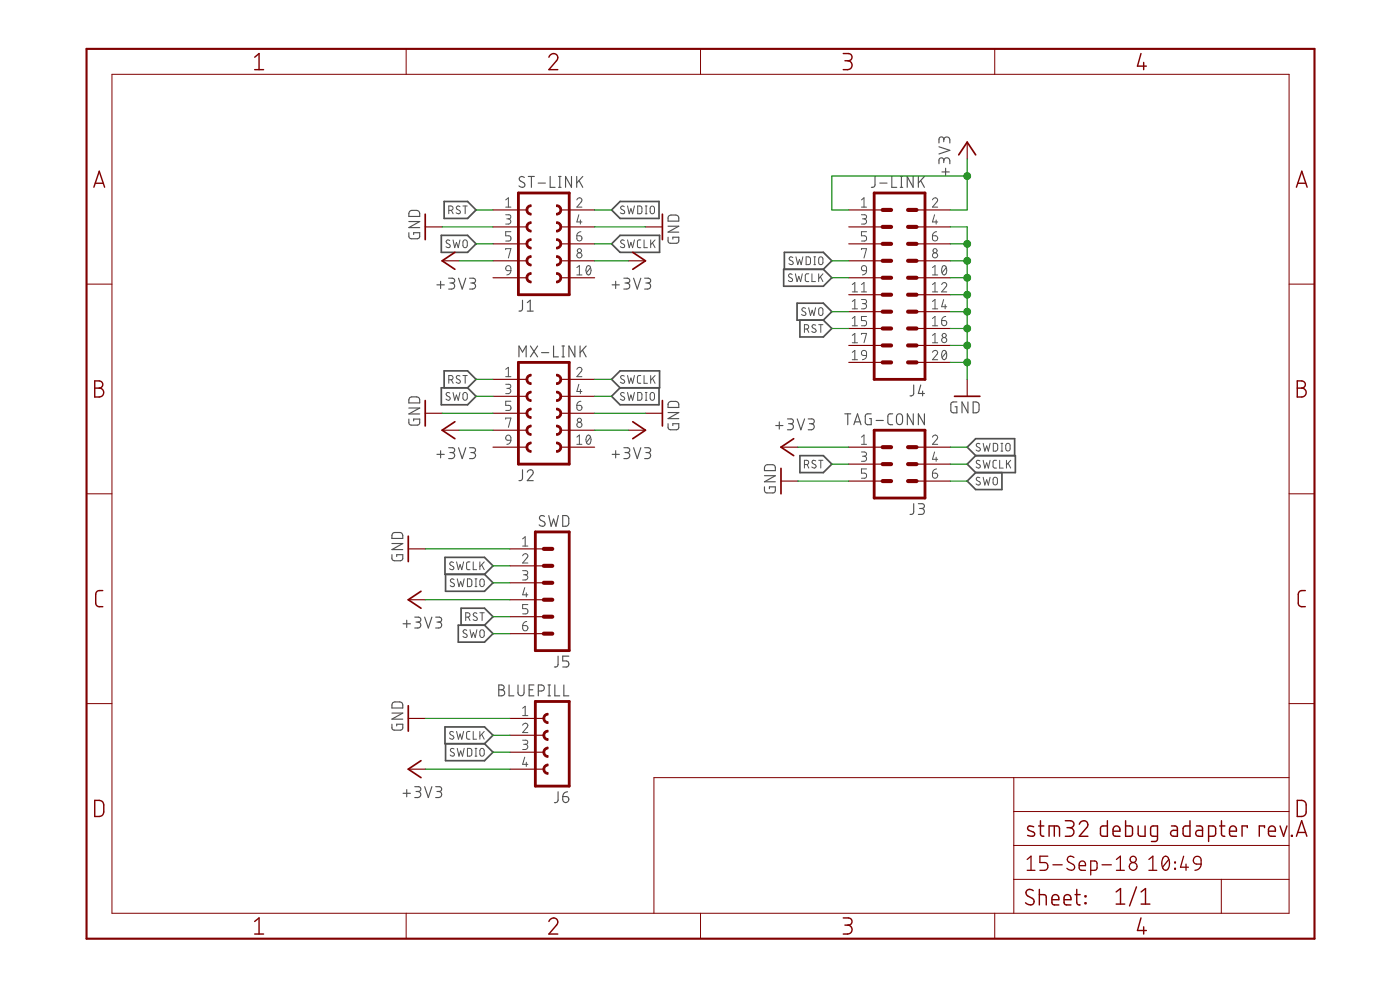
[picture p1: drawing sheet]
<svg xmlns="http://www.w3.org/2000/svg" width="210mm" height="148mm" viewBox="0 0 210 148" stroke-linecap="round" stroke-linejoin="round" font-family="sans-serif">
<g fill="none" stroke="#505050" stroke-width=".17">
<path d="M61.3 34.9v.6l.2 .2 1.1 .1 .3-.3v-.6h-.9v.2M61.3 33.2h1.6l-1.6 .9h1.6M61.4 31.7a1.33 1.33 0 0 1 1.3-.1l.2 .2v.6h-1.6zM78.6 26.6a.41 .41 0 0 0-.6-.1 .41 .41 0 0 0-.1 .6l.6 .3a.41 .41 0 0 1 .1 .6 .41 .41 0 0 1-.6 0l-.2-.1M79.2 26.4h.9M79.7 26.4v1.7M80.7 27.4h1.1M82.5 26.4v1.7h.7M83.8 28.1h.3M83.8 26.4h.3M83.9 26.4v1.7M85.7 26.4v1.7l-.9-1.7v1.7"/>
<path d="M86.5 26.4v1.7M86.8 27.1l.6 1M87.4 26.4l-.9 1M100.2 35.5v.7l.2 .2h1l.3-.2 .1-.7h-.9v.3M100.2 33.9h1.6l-1.6 .9h1.6M100.3 32.3a1.46 1.46 0 0 1 1.2 0l.2 .2 .1 .6h-1.6v-.6zM131.2 26.4l-.1 1.5-.1 .1-.4 .1M131.9 27.4h1.1M133.7 26.4v1.7h.8M135 28.1h.3M135 26.4h.3M135.1 26.4v1.7"/>
<path d="M136.9 26.4v1.7l-.9-1.7v1.7M137.7 26.4v1.7M138 27.1l.6 1M138.6 26.4l-.9 1M140.8 22l1.6 .5-1.6 .6M141.2 25.8h1.1M141.5 24.1a.46 .46 0 0 1 .5-.5 .46 .46 0 0 1 .4 .5v.4M141.5 24.4v-.4a.36 .36 0 0 0-.4-.4 .36 .36 0 0 0-.3 .4v.5M141.5 21a.46 .46 0 0 1 .5-.5 .46 .46 0 0 1 .4 .5v.4M141.5 21.2v-.3a.36 .36 0 0 0-.4-.4 .36 .36 0 0 0-.3 .4v.5M141.8 25.2v1.1M61.4 59.6a1.49 1.49 0 0 1 1.3-.1l.2 .2v.7h-1.6z"/>
<path d="M65.5 42.7h1.1M66.1 42.1v1.1M67.3 41.7h.5a.36 .36 0 0 1 .4 .3 .36 .36 0 0 1-.4 .4h-.3M67.7 42.4a.46 .46 0 0 1 .5 .5 .46 .46 0 0 1-.5 .4h-.4M68.7 41.7l.6 1.6 .5-1.6M70.4 41.7h.6a.36 .36 0 0 1 .3 .3 .36 .36 0 0 1-.3 .4h-.4M70.8 42.4a.46 .46 0 0 1 .5 .5 .46 .46 0 0 1-.5 .4h-.4M77.8 53.5v-1.7l.5 .9 .6-.9v1.7M78.3 45v1.4a.4 .4 0 0 1-.5 .2M79.1 46.6h.8M79.1 45.3l.4-.3v1.6M79.5 51.8l1.1 1.7"/>
<path d="M80.6 51.8l-1.1 1.7M81.2 52.8h1.1M83 51.8v1.7h.7M84.3 53.5h.3M84.3 51.8h.3M84.4 51.8v1.7M86.2 51.8v1.7l-.9-1.7v1.7M87 51.8v1.7M87.3 52.5l.6 1M87.9 51.8l-.9 1M91.8 42.7h1.1M92.3 42.1v1.1"/>
<path d="M93.5 41.7h.6a.36 .36 0 0 1 .3 .3 .36 .36 0 0 1-.3 .4h-.4M94 42.4a.46 .46 0 0 1 .4 .5 .46 .46 0 0 1-.4 .4h-.5M95 41.7l.5 1.6 .6-1.6M96.6 41.7h.6a.36 .36 0 0 1 .4 .3 .36 .36 0 0 1-.4 .4h-.4M97.1 42.4a.46 .46 0 0 1 .5 .5 .46 .46 0 0 1-.5 .4h-.5M137 57.7v1.4l-.2 .2h-.4M138 57.7l-.3 1.2h.9M138.3 58.6v.7M58.9 79.9a1.57 1.57 0 0 1 1.2-.1l.2 .3 .1 .6h-1.6zM61.3 62.8v.7l.2 .2h1.1l.3-.2v-.7h-.9v.3M61.3 61.1h1.6l-1.6 .9h1.6M65.5 68.1h1.1"/>
<path d="M66.1 67.5v1.1M67.3 67.1h.5a.36 .36 0 0 1 .4 .3 .36 .36 0 0 1-.4 .4h-.3M67.7 67.8a.46 .46 0 0 1 .5 .5 .46 .46 0 0 1-.5 .4h-.4M68.7 67.1l.6 1.6 .5-1.6M70.4 67.1h.6a.36 .36 0 0 1 .3 .3 .36 .36 0 0 1-.3 .4h-.4M70.8 67.8a.46 .46 0 0 1 .5 .5 .46 .46 0 0 1-.5 .4h-.4M78.3 70.4v1.4l-.2 .2h-.3M79.1 70.7a.44 .44 0 0 1 .6-.3 .44 .44 0 0 1 .1 .7l-.7 .9h.8M81.6 77.4a.41 .41 0 0 0-.6-.1 .41 .41 0 0 0 0 .6l.6 .3a.42 .42 0 0 1 0 .6 .42 .42 0 0 1-.6 0l-.2-.2M82.3 77.2l.3 1.6 .4-1 .4 1 .3-1.6M84.4 77.2h.4a.47 .47 0 0 1 .5 .5v.7a.47 .47 0 0 1-.5 .4h-.4zM91.8 68.1h1.1"/>
<path d="M92.3 67.5v1.1M93.5 67.1h.6a.36 .36 0 0 1 .3 .3 .36 .36 0 0 1-.3 .4h-.4M94 67.8a.46 .46 0 0 1 .4 .5 .46 .46 0 0 1-.4 .4h-.5M95 67.1l.5 1.6 .6-1.6M96.6 67.1h.6a.36 .36 0 0 1 .4 .3 .36 .36 0 0 1-.4 .4h-.4M97.1 67.8a.46 .46 0 0 1 .5 .5 .46 .46 0 0 1-.5 .4h-.5M100.2 63.5v.7l.2 .1 1 .1 .3-.2 .1-.7h-.9v.3M100.2 61.8h1.6l-1.6 .9h1.6M100.3 60.3a1.3 1.3 0 0 1 1.2-.1l.2 .2 .1 .6h-1.6v-.6zM114.6 72.9v.6l.3 .3h1.1l.2-.2v-.7h-.8v.3M114.6 71.3h1.6l-1.6 .9h1.6M114.8 69.7a1.54 1.54 0 0 1 1.2-.1l.2 .3v.6h-1.6v-.4z"/>
<path d="M116.3 63.8h1.1M116.8 63.2v1.1M118.1 62.8h.5a.36 .36 0 0 1 .4 .3 .36 .36 0 0 1-.4 .4h-.4M118.5 63.5a.46 .46 0 0 1 .5 .4 .46 .46 0 0 1-.5 .5h-.4M119.5 62.8l.6 1.6 .5-1.6M121.2 62.8h.5a.36 .36 0 0 1 .4 .3 .36 .36 0 0 1-.4 .4h-.3M121.6 63.5a.46 .46 0 0 1 .5 .4 .46 .46 0 0 1-.5 .5h-.4M126.7 62h.9M127.1 62v1.6M128 63.6l.6-1.6 .5 1.6M128.2 63.2h.8M130.6 62h-.7l-.1 .2-.1 1.1 .2 .3h.7v-.9h-.2"/>
<path d="M131.4 63h1M133.8 62h-.5l-.2 .4v1l.2 .2h.5M134.5 62.1a.45 .45 0 0 1 .5-.1 .45 .45 0 0 1 .3 .4v.8a.46 .46 0 0 1-.4 .4 .46 .46 0 0 1-.5-.4v-.8zM136.9 62v1.6l-.9-1.6v1.6M137 75.5v1.4l-.2 .1-.4 .1M137.7 75.5h.5a.36 .36 0 0 1 .4 .3 .36 .36 0 0 1-.4 .4h-.3M138.2 76.2a.44 .44 0 0 1 .4 .4 .44 .44 0 0 1-.4 .5h-.5M138.6 62v1.6l-.9-1.6v1.6M143.5 60.2h-.7l-.2 .2v1.1l.1 .2 .8 .1v-.9h-.3M145.1 60.2v1.6l-.9-1.6v1.6M145.9 60.2h.4a.43 .43 0 0 1 .5 .5v.7a.47 .47 0 0 1-.5 .4h-.4zM58.8 83.1v.7l.2 .2h1l.4-.2v-.7h-.9v.3"/>
<path d="M58.8 81.4h1.6l-1.6 .9h1.6M60.4 93.5h1.1M61 92.9v1.1M62.2 92.5h.5a.37 .37 0 0 1 .4 .3 .37 .37 0 0 1-.4 .4h-.3M62.7 93.2a.44 .44 0 0 1 .4 .4 .44 .44 0 0 1-.4 .5h-.5M63.7 92.5l.5 1.6 .5-1.6M65.3 92.5h.6a.37 .37 0 0 1 .3 .3 .37 .37 0 0 1-.3 .4h-.4M65.8 93.2a.44 .44 0 0 1 .4 .4 .44 .44 0 0 1-.4 .5h-.5M83.7 98.3l-.1 1.4-.2 .2h-.3M85.3 98.3h-.9v.7h.5a.46 .46 0 0 1 .4 .5 .46 .46 0 0 1-.4 .4h-.5M58.8 108.5v.7l.2 .2h1l.4-.2v-.7h-.9v.3M58.8 106.8h1.6l-1.6 .9h1.6"/>
<path d="M58.9 105.3a1.49 1.49 0 0 1 1.2-.1l.2 .2 .1 .7h-1.6zM60.4 118.9h1.1M61 118.3v1.1M62.2 117.9h.5a.36 .36 0 0 1 .4 .3 .36 .36 0 0 1-.4 .4h-.3M62.7 118.6a.46 .46 0 0 1 .4 .4 .46 .46 0 0 1-.4 .5h-.5M63.7 117.9l.5 1.6 .5-1.6M65.3 117.9h.6a.36 .36 0 0 1 .3 .3 .36 .36 0 0 1-.3 .4h-.4M65.8 118.6a.46 .46 0 0 1 .4 .4 .46 .46 0 0 1-.4 .5h-.5M74.8 102.6h.4a.36 .36 0 0 1 .4 .4 .36 .36 0 0 1-.4 .3 .46 .46 0 0 1 .5 .5 .46 .46 0 0 1-.5 .4h-.4zM74.8 103.3h.4M76.3 102.6v1.6h.7M77.7 102.6v1.2a.46 .46 0 0 0 .4 .4 .46 .46 0 0 0 .5-.4v-1.2"/>
<path d="M79.3 103.3h.6M80.1 102.6h-.8v1.6h.8M80.7 103.5h.5a.46 .46 0 0 0 .4-.4 .46 .46 0 0 0-.4-.5h-.5v1.6M82.2 104.2h.3M82.2 102.6h.3M82.3 102.6v1.6M83.2 102.6v1.6h.7M83.7 118.6l-.1 1.4-.2 .2h-.3M84.4 119.3h.5a.45 .45 0 0 1 .4 .5 .45 .45 0 0 1-.5 .4 .45 .45 0 0 1-.4-.4zM84.5 102.6v1.6h.8M85.1 118.6a.7 .7 0 0 0-.7 .7"/>
</g>
<g fill="none" stroke="#505050" stroke-width=".15">
<path d="M67.3 31.5h.3a.33 .33 0 0 0 .3-.3 .33 .33 0 0 0-.3-.3h-.3v1.1M67.4 36h-.3l-.2 .2 .1 .2 .5 .3a.33 .33 0 0 1-.2 .4 .33 .33 0 0 1-.4-.1M67.7 31.5l.2 .5M67.9 35.9l.3 1.2 .2-.8 .3 .8 .3-1.2M69 31l-.4-.1-.2 .2 .1 .2 .5 .3a.33 .33 0 0 1-.2 .4 .33 .33 0 0 1-.4-.1M69.4 30.9h.7M69.5 36a.33 .33 0 0 1 .4 0 .33 .33 0 0 1 .2 .3v.5a.33 .33 0 0 1-.4 .3 .33 .33 0 0 1-.3-.3v-.5zM69.7 30.9v1.1M75.8 32.2h.5a.31 .31 0 0 1 .3 .3 .31 .31 0 0 1-.3 .3h-.3M75.8 31h.8M75.8 37.4v-.1h.8l-.4 1.4M75.8 30l.4-.4v1.4"/>
<path d="M75.9 39.9l.2-.1a.38 .38 0 0 1 .5 .4v.4l-.6-.1-.2-.2zM76.2 32.8a.39 .39 0 0 1 .4 .4 .39 .39 0 0 1-.4 .4h-.4M76.6 34.7h-.8v.6h.5a.4 .4 0 0 1 .3 .4 .4 .4 0 0 1-.3 .4h-.5M86.5 30a.38 .38 0 0 1 .5-.4 .38 .38 0 0 1 .1 .6l-.6 .8h.7M86.5 35.3h.5a.39 .39 0 0 1 .3 .5 .39 .39 0 0 1-.4 .3 .39 .39 0 0 1-.4-.4zM86.8 32.2l-.3 1.1h.7M87 33v.6M87.1 34.7h-.2a.6 .6 0 0 0-.4 .6M88 39.9l.3-.1a.89 .89 0 0 1-.1 1.4 .88 .88 0 0 1-.2-1.3zM93.6 36h-.4l-.2 .2 .2 .2 .4 .3a.33 .33 0 0 1-.2 .4 .33 .33 0 0 1-.4-.1M93.6 31l-.4-.1-.2 .2 .2 .2 .4 .3a.33 .33 0 0 1-.2 .5 .33 .33 0 0 1-.4-.2M94.1 35.9l.2 1.2 .3-.8 .2 .8 .3-1.2"/>
<path d="M94.1 30.9l.2 1.1 .3-.7 .2 .7 .3-1.1M95.6 30.9h.5l.1 .2v.7l-.1 .2h-.5zM96.1 35.9l-.4 .1-.1 .2v.8l.5 .1M96.6 35.9v1.2h.5M96.8 30.9h.2M96.8 32h.2M96.9 30.9v1.1M97.6 35.9v1.2M97.6 30.9a.33 .33 0 0 1 .3 0 .33 .33 0 0 1 .2 .3v.5a.33 .33 0 0 1-.3 .3 .33 .33 0 0 1-.3-.3v-.5zM97.8 36.4l.4 .7M98.2 35.9l-.6 .8M118.9 38.6l-.4-.1-.2 .2 .1 .3 .4 .2a.3 .3 0 0 1 0 .4 .3 .3 0 0 1-.4 0l-.1-.1"/>
<path d="M119.3 38.5l.3 1.1 .3-.7 .2 .7 .3-1.1M120.9 38.5h.4l.2 .2v.8l-.2 .1h-.4zM122 38.5h.3M122 39.6h.3M122.2 38.5v1.1M122.9 38.5a.33 .33 0 0 1 .3 0 .33 .33 0 0 1 .2 .3v.5a.32 .32 0 0 1-.3 .4 .32 .32 0 0 1-.4-.4zM129.2 32.2h.4a.31 .31 0 0 1 .3 .3 .31 .31 0 0 1-.3 .3h-.3M129.2 30l.3-.4v1.4M129.2 37.4v-.1h.7l-.4 1.4M129.2 31h.7M129.3 39.9l.1-.1a.38 .38 0 0 1 .5 .4v.4l-.6-.1-.1-.2zM129.5 32.8a.39 .39 0 0 1 .4 .4 .39 .39 0 0 1-.4 .4h-.3"/>
<path d="M129.9 34.7h-.7v.6h.4a.4 .4 0 0 1 .3 .4 .4 .4 0 0 1-.3 .4h-.4M139.8 30a.38 .38 0 0 1 .5-.4 .38 .38 0 0 1 .2 .6l-.7 .8h.8M139.8 35.3h.5a.39 .39 0 0 1 .3 .5 .39 .39 0 0 1-.4 .3 .39 .39 0 0 1-.4-.4zM140.1 32.2l-.3 1.1h.8M140.4 33v.6M140.4 34.7l-.5 .3-.1 .3M141.4 39.9l.2-.1a.83 .83 0 0 1 0 1.4 .88 .88 0 0 1-.2-1.3zM67.3 56.9h.3a.32 .32 0 0 0 .3-.3 .32 .32 0 0 0-.3-.3h-.3v1.1M67.4 58.9l-.3-.1-.2 .3 .1 .2 .4 .2a.29 .29 0 0 1 0 .4 .29 .29 0 0 1-.4 0l-.1-.1M67.7 56.9l.2 .5M67.9 58.8l.3 1.2 .2-.8 .3 .8 .3-1.2M69 56.3h-.4l-.2 .2 .1 .2 .4 .2a.29 .29 0 0 1 0 .5 .29 .29 0 0 1-.4-.1h-.1"/>
<path d="M69.4 56.3h.7M69.5 58.9a.33 .33 0 0 1 .4-.1 .33 .33 0 0 1 .2 .3v.5a.33 .33 0 0 1-.4 .4 .33 .33 0 0 1-.3-.4v-.5zM69.7 56.3v1.1M75.8 57.6h.5a.31 .31 0 0 1 .3 .3 .31 .31 0 0 1-.3 .3h-.3M75.8 55.3l.4-.3v1.4M75.8 56.4h.8M76.2 58.2a.39 .39 0 0 1 .4 .4 .39 .39 0 0 1-.4 .4h-.4M76.6 40.6a.64 .64 0 0 1-.6 .6M86.5 55.3a.38 .38 0 0 1 .5-.3 .38 .38 0 0 1 .1 .6l-.6 .8h.7M86.5 41.2h.7M86.5 40.1l.4-.3v1.4M86.8 57.6l-.3 1.1h.7"/>
<path d="M87 58.3v.7M88.5 40.1l-.6 .8M93.6 56.3h-.4l-.2 .2 .2 .2 .3 .2a.29 .29 0 0 1 .1 .5 .29 .29 0 0 1-.5-.1h-.1M93.6 58.9l-.4-.1-.2 .3 .2 .2 .3 .2a.29 .29 0 0 1 .1 .4 .29 .29 0 0 1-.5 0l-.1-.1M94.1 56.3l.2 1.1 .3-.8 .2 .8 .3-1.1M94.1 58.8l.2 1.2 .3-.8 .2 .8 .3-1.2M95.6 58.8h.5l.1 .2v.6l-.1 .3-.5 .1zM96.1 56.3h-.4l-.1 .2v.8l.5 .1M96.6 56.3v1.1h.5M96.8 58.8h.2M96.8 60h.2M96.9 58.8v1.2"/>
<path d="M97.6 56.3v1.1M97.6 58.9a.33 .33 0 0 1 .3-.1 .33 .33 0 0 1 .2 .3v.5a.33 .33 0 0 1-.3 .4 .33 .33 0 0 1-.3-.4v-.5zM97.8 56.7l.4 .7M98.2 56.3l-.6 .7M118.8 41.1l-.4-.1-.2 .3 .1 .2 .5 .3a.33 .33 0 0 1-.2 .4 .33 .33 0 0 1-.4-.2M119.3 41l.2 1.2 .3-.8 .2 .8 .3-1.2M120.6 49.3h.3a.33 .33 0 0 0 .4-.3 .33 .33 0 0 0-.4-.4h-.3v1.2M120.8 46.2l-.4-.1-.2 .3 .2 .2 .3 .2a.3 .3 0 0 1 0 .4 .3 .3 0 0 1-.4 0l-.1-.1M121 49.3l.3 .5M121.2 46.1l.3 1.2 .3-.8 .2 .8 .3-1.2M121.3 41l-.4 .1-.2 .2 .1 .7 .1 .2h.4M121.7 41v1.2h.6"/>
<path d="M122.3 48.7h-.4l-.1 .2 .1 .2 .3 .2a.32 .32 0 0 1 0 .5 .32 .32 0 0 1-.5-.2M122.7 48.6h.7M122.7 41v1.2M122.9 46.2a.33 .33 0 0 1 .3-.1 .33 .33 0 0 1 .2 .3v.5a.32 .32 0 0 1-.3 .4 .32 .32 0 0 1-.4-.4zM123 41.5l.4 .7M123.1 48.6v1.2M123.4 41l-.7 .7M127.8 42.6l.4-.3v1.4M127.8 45.2l.4-.3v1.4M127.8 47.7l.4-.3v1.4M127.8 50.2l.4-.2v1.4M127.8 52.8l.4-.3v1.4"/>
<path d="M127.8 43.7h.8M127.8 46.3h.8M127.8 48.8h.8M127.8 51.4h.8M127.8 53.9h.8M129.2 44.9h.4a.31 .31 0 0 1 .3 .3 .31 .31 0 0 1-.3 .3h-.3M129.2 42.6l.3-.3v1.4M129.2 50.1v-.1h.7l-.4 1.4M129.2 43.7h.7M129.3 52.6l.1-.1a.38 .38 0 0 1 .5 .4v.4l-.6-.1-.1-.2zM129.5 45.5a.39 .39 0 0 1 .4 .4 .39 .39 0 0 1-.4 .4h-.3M129.9 40.6a.6 .6 0 0 1-.6 .6"/>
<path d="M129.9 47.4h-.7v.6h.4a.4 .4 0 0 1 .3 .4 .4 .4 0 0 1-.3 .4h-.4M129.9 53.3a.6 .6 0 0 1-.6 .6M139.8 52.8a.38 .38 0 0 1 .5-.3 .38 .38 0 0 1 .2 .6l-.7 .8h.8M139.8 43.7h.8M139.8 46.3h.8M139.8 48.8h.8M139.8 51.4h.8M139.8 40.1l.4-.3v1.4M139.8 42.6l.4-.3v1.4M139.8 45.2l.4-.3v1.4M139.8 47.7l.4-.3v1.4M139.8 50.2l.4-.2v1.4"/>
<path d="M139.8 41.2h.8M141.2 42.6a.38 .38 0 0 1 .5-.3 .38 .38 0 0 1 .1 .6l-.6 .8h.7M141.2 48h.4a.39 .39 0 0 1 .3 .5 .39 .39 0 0 1-.4 .3 .39 .39 0 0 1-.3-.4zM141.4 52.6l.2-.1a.83 .83 0 0 1 0 1.4 .88 .88 0 0 1-.2-1.3zM141.5 44.9l-.3 1.1h.7M141.7 45.6v.7M141.8 47.4a.59 .59 0 0 0-.6 .6M141.9 40.1l-.7 .8M141.9 52.8l-.7 .8M75.8 62.8v-.2h.8l-.4 1.4M75.9 65.3a.38 .38 0 0 1 .5-.1 .38 .38 0 0 1 .2 .4v.4l-.6-.1-.2-.3zM76.6 60.1h-.8v.6h.5a.39 .39 0 0 1 .3 .4 .39 .39 0 0 1-.3 .4h-.5"/>
<path d="M76.6 66v.1a.55 .55 0 0 1-.6 .5M86.5 60.7h.5a.39 .39 0 0 1 .3 .5 .39 .39 0 0 1-.5 .3 .39 .39 0 0 1-.3-.4zM86.5 66.6h.7M86.5 65.5l.4-.3v1.4M87.1 60.1a.59 .59 0 0 0-.6 .6M88 65.3l.2-.1a.83 .83 0 0 1 0 1.4 .85 .85 0 0 1-.2-1.3zM88.5 65.5l-.6 .8M120.6 69.6h.3a.32 .32 0 0 0 .3-.3 .32 .32 0 0 0-.3-.3h-.3v1.1M121 69.6l.3 .5M122.3 69h-.4l-.1 .2 .1 .2 .3 .2a.29 .29 0 0 1 0 .5 .29 .29 0 0 1-.4-.1h-.1M122.7 69h.7M123.1 69v1.1"/>
<path d="M129.2 67.7l.6 .1a.31 .31 0 0 1 .1 .3 .31 .31 0 0 1-.3 .2h-.3M129.2 65.5l.3-.3v1.4M129.2 66.6h.7M129.5 68.3a.38 .38 0 0 1 .4 .4 .38 .38 0 0 1-.4 .4h-.3M129.9 70.3h-.7v.6h.4a.39 .39 0 0 1 .3 .4 .39 .39 0 0 1-.3 .3h-.4M139.8 65.5a.38 .38 0 0 1 .5-.3 .38 .38 0 0 1 .2 .6l-.7 .8h.8M139.8 70.9h.5a.39 .39 0 0 1 .3 .4 .39 .39 0 0 1-.4 .3 .39 .39 0 0 1-.4-.3zM140.1 67.7l-.3 1.1h.8M140.4 68.5v.6M140.4 70.3a.64 .64 0 0 0-.6 .6M146.9 71.6a.3 .3 0 0 0-.4-.1 .3 .3 0 0 0 0 .5l.4 .2a.29 .29 0 0 1 0 .4 .29 .29 0 0 1-.4 0l-.2-.1M146.9 69a.3 .3 0 0 0-.4 0 .3 .3 0 0 0 0 .4l.4 .2a.29 .29 0 0 1 0 .5 .29 .29 0 0 1-.4-.1h-.2"/>
<path d="M146.9 66.5a.3 .3 0 0 0-.4 0 .3 .3 0 0 0 0 .4l.4 .2a.29 .29 0 0 1 0 .4 .29 .29 0 0 1-.4 0l-.2-.1M147.4 71.5l.3 1.2 .2-.8 .3 .8 .2-1.2M147.4 69l.3 1.1 .2-.8 .3 .8 .2-1.1M147.4 66.4l.3 1.2 .2-.8 .3 .8 .2-1.2M148.9 66.4h.5l.2 .2v.8l-.2 .2h-.5zM149 71.6a.33 .33 0 0 1 .4-.1 .33 .33 0 0 1 .1 .3v.5a.33 .33 0 0 1-.3 .4 .33 .33 0 0 1-.3-.4v-.5zM149.4 69h-.4l-.1 .2v.8l.2 .1h.3M149.9 69v1.1h.5M150.1 66.4h.2M150.1 67.6h.2M150.2 66.4v1.2M150.9 69v1.1"/>
<path d="M150.9 66.5a.33 .33 0 0 1 .4-.1 .33 .33 0 0 1 .1 .3v.5a.33 .33 0 0 1-.3 .4 .33 .33 0 0 1-.3-.4v-.5zM151.2 69.4l.3 .7M151.5 69l-.6 .7M68 84.3l-.4-.1-.2 .3 .1 .1 .4 .3a.32 .32 0 0 1 0 .5 .32 .32 0 0 1-.5-.2M68.1 86.8l-.4-.1-.2 .3 .1 .2 .4 .2a.32 .32 0 0 1 0 .5 .32 .32 0 0 1-.5-.2M68.5 84.2l.2 1.1 .3-.7 .2 .7 .3-1.1M68.6 86.7l.2 1.2 .3-.8 .2 .8 .3-1.2M69.8 92.5h.3a.33 .33 0 0 0 .4-.4 .33 .33 0 0 0-.4-.3h-.3v1.2M70 94.4h-.4l-.2 .2 .2 .2 .4 .3a.33 .33 0 0 1-.2 .4 .33 .33 0 0 1-.4-.1M70.1 86.7h.4l.2 .2v.8l-.2 .2h-.4zM70.2 92.5l.3 .5M70.5 84.2h-.4l-.1 .3v.8h.5"/>
<path d="M70.5 94.3l.2 1.2 .3-.8 .2 .8 .3-1.2M71 84.2v1.1h.5M71.2 86.7h.3M71.2 87.9h.3M71.4 86.7v1.2M71.5 91.9l-.4-.1-.1 .3 .1 .2 .4 .3a.33 .33 0 0 1-.2 .4 .33 .33 0 0 1-.4-.2M71.9 91.8h.7M71.9 84.2v1.1M72.1 94.4h.1a.31 .31 0 0 1 .4 .3v.5a.33 .33 0 0 1-.3 .3 .33 .33 0 0 1-.4-.3v-.5zM72.1 86.8a.33 .33 0 0 1 .3 0 .33 .33 0 0 1 .2 .3v.5a.33 .33 0 0 1-.3 .3 .33 .33 0 0 1-.4-.3v-.5zM72.2 84.6l.4 .7M72.3 91.8v1.2"/>
<path d="M72.6 84.2l-.7 .7M78.4 83.3a.38 .38 0 0 1 .5-.3 .38 .38 0 0 1 .1 .6l-.6 .7h.7M78.4 85.5h.4a.31 .31 0 0 1 .3 .3 .31 .31 0 0 1-.3 .3h-.3M78.4 93.7h.4a.39 .39 0 0 1 .3 .5 .39 .39 0 0 1-.4 .3 .39 .39 0 0 1-.3-.4zM78.4 80.7l.3-.3v1.4M78.4 81.8h.7M78.7 88l-.3 1.1h.7M78.7 86.1a.39 .39 0 0 1 .4 .4 .39 .39 0 0 1-.4 .4h-.3M78.9 88.8v.6M79 93.1l-.4 .1-.2 .5M79.1 90.6h-.7v.6h.4a.4 .4 0 0 1 .3 .4 .4 .4 0 0 1-.3 .4h-.4M68 109.7l-.4-.1-.2 .2 .2 .3 .3 .2a.32 .32 0 0 1 0 .5 .32 .32 0 0 1-.5-.2"/>
<path d="M68.1 112.2l-.4-.1-.2 .3 .1 .2 .4 .2a.29 .29 0 0 1 0 .4 .29 .29 0 0 1-.4 0l-.1-.1M68.5 109.6l.2 1.1 .3-.7 .2 .7 .3-1.1M68.6 112.1l.2 1.2 .3-.8 .2 .8 .3-1.2M70.1 112.1h.4l.2 .2v.8l-.2 .2h-.4zM70.5 109.6h-.4l-.1 .2v.8l.1 .1h.4M71 109.6v1.1h.5M71.2 112.1h.3M71.2 113.3h.3M71.4 112.1v1.2M71.9 109.6v1.1M72.1 112.2a.33 .33 0 0 1 .3-.1 .33 .33 0 0 1 .2 .3v.6a.33 .33 0 0 1-.3 .3 .33 .33 0 0 1-.4-.3v-.6zM72.2 110l.4 .7"/>
<path d="M72.6 109.6l-.7 .7M78.4 108.6a.38 .38 0 0 1 .5-.2 .38 .38 0 0 1 .1 .6l-.6 .7h.7M78.4 110.9h.4a.31 .31 0 0 1 .3 .3 .31 .31 0 0 1-.3 .3h-.3M78.4 106.1l.3-.3v1.4M78.4 107.2h.7M78.7 113.4l-.3 1.1h.7M78.7 111.5a.39 .39 0 0 1 .4 .4 .39 .39 0 0 1-.4 .4h-.3M78.9 114.2v.6"/>
<circle cx="86.9" cy="38.3" r=".38"/>
<circle cx="86.9" cy="37.6" r=".31"/>
<circle cx="140.2" cy="37.6" r=".31"/>
<circle cx="140.2" cy="38.3" r=".39"/>
<circle cx="141.6" cy="50.9" r=".39"/>
<circle cx="141.6" cy="50.3" r=".31"/>
<circle cx="86.9" cy="63.6" r=".39"/>
<circle cx="86.9" cy="63" r=".31"/>
</g>
<g fill="none" stroke="#505050" stroke-width=".25">
<path d="M66.2 35.3h3.9l1.3 1.2-1.3 1.3h-3.9zM66.6 30.2h3.5l1.3 1.3-1.3 1.2h-3.5zM91.7 31.5l1.3-1.3h5.8v2.5h-5.8zM91.7 36.5l1.3-1.2h5.9v2.5h-5.9zM66.2 58.1h3.9l1.3 1.3-1.3 1.2h-3.9zM66.6 58.1v-2.5h3.5l1.3 1.2-1.3 1.3M91.7 56.8l1.3-1.2h5.9v2.5h-5.9zM93 58.1l-1.3 1.3 1.3 1.2h5.8v-2.5M117.5 40.3h5.9l1.3 1.3-1.3 1.3h-5.9zM117.6 40.3v-2.5h5.8l1.3 1.3-1.3 1.2M119.5 45.4h3.9l1.3 1.3-1.3 1.3h-3.9zM119.9 48v2.5h3.5l1.3-1.3-1.3-1.2"/>
<path d="M119.9 68.3h3.5l1.3 1.2-1.3 1.3h-3.5zM146.3 68.3h5.9v2.5h-5.9M146.3 70.8l-1.3 1.3 1.3 1.2h3.9v-2.5M146.3 68.3l-1.3 1.2 1.3 1.3M146.3 68.3l-1.3-1.3 1.3-1.3h5.8v2.6M66.7 83.5h5.9l1.3 1.3-1.3 1.2h-5.9zM66.8 86v2.6h5.8l1.3-1.3-1.3-1.3M68.7 93.7h3.9l1.3 1.2-1.3 1.3h-3.9zM69.1 93.7v-2.6h3.5l1.3 1.3-1.3 1.3M66.7 108.9h5.9l1.3 1.3-1.3 1.2h-5.9zM66.8 111.4v2.6h5.8l1.3-1.3-1.3-1.3"/>
</g>
<path d="M77.7 28.9h7.6v15.3h-7.6zM131.1 28.9h7.6v27.9h-7.6zM77.7 54.3h7.6v15.2h-7.6zM80.3 79.7h5v17.8h-5zM131.1 64.5h7.6v10.1h-7.6zM80.3 105.1h5v12.7h-5z" fill="none" stroke="#800000" stroke-width=".42"/>
<g fill="none" stroke="#800000" stroke-width=".61">
<path d="M132.3 39.1h1.3M132.3 36.5h1.3M132.3 34h1.3M132.3 31.5h1.3M136.1 39.1h1.3M136.1 36.5h1.3M136.1 34h1.3M136.1 31.5h1.3M132.3 41.6h1.3M132.3 44.2h1.3M132.3 46.7h1.3M132.3 49.2h1.3"/>
<path d="M132.3 51.8h1.3M132.3 54.3h1.3M136.1 41.6h1.3M136.1 44.2h1.3M136.1 46.7h1.3M136.1 49.2h1.3M136.1 51.8h1.3M136.1 54.3h1.3M132.3 72.1h1.3M132.3 69.5h1.3M132.3 67h1.3M136.1 72.1h1.3"/>
<path d="M136.1 69.5h1.3M136.1 67h1.3M81.5 87.3h1.3M81.5 84.8h1.3M81.5 82.2h1.3M81.5 92.4h1.3M81.5 89.9h1.3M81.5 94.9h1.3"/>
</g>
<g fill="none" stroke="#800000" stroke-width=".17">
<path d="M63.8 34h2.5M66.3 39.1h2.5M73.9 31.5h5.1M73.9 34h5.1M73.9 36.5h5.1M73.9 39.1h5.1M84.1 31.5h5.1M84.1 34h5.1M84.1 36.5h5.1M84.1 39.1h5.1M94.2 39.1h2.6M96.8 34h2.5"/>
<path d="M127.3 31.5h5M127.3 34h5M127.3 36.5h5M127.3 39.1h5M137.4 31.5h5.1M137.4 34h5.1M137.4 36.5h5.1M137.4 39.1h5.1M145 21.3v2.5M73.9 41.6h5.1M73.9 56.8h5.1M73.9 59.4h5.1"/>
<path d="M84.1 41.6h5.1M84.1 56.8h5.1M84.1 59.4h5.1M127.3 41.6h5M127.3 44.2h5M127.3 46.7h5M127.3 49.2h5M127.3 51.8h5M127.3 54.3h5M137.4 41.6h5.1M137.4 44.2h5.1M137.4 46.7h5.1"/>
<path d="M137.4 49.2h5.1M137.4 51.8h5.1M137.4 54.3h5.1M145 56.8v2.6M63.8 61.9h2.5M66.3 64.5h2.5M73.9 67h5.1M73.9 61.9h5.1M73.9 64.5h5.1M84.1 67h5.1M84.1 61.9h5.1M84.1 64.5h5.1"/>
<path d="M94.2 64.5h2.6M96.8 61.9h2.5M117.1 67h2.5M117.1 72.1h2.5M127.3 67h5M127.3 69.5h5M127.3 72.1h5M137.4 67h5.1M137.4 69.5h5.1M137.4 72.1h5.1M61.2 82.2h2.6M61.2 89.9h2.6"/>
<path d="M76.5 82.2h5M76.5 84.8h5M76.5 87.3h5M76.5 89.9h5M76.5 92.4h5M76.5 94.9h5M61.2 107.6h2.6M61.2 115.2h2.6M76.5 107.6h5M76.5 115.2h5M76.5 110.2h5M76.5 112.7h5"/>
</g>
<g fill="#800000" stroke="#800000" stroke-width=".15">
<path d="M79.1 36l.5-.2v.2a.51 .51 0 0 0-.5 .5 .51 .51 0 0 0 .5 .5v.3a.78 .78 0 0 1-.7-.5 .78 .78 0 0 1 .2-.8z" fill-rule="evenodd"/>
<path d="M79.1 33.4l.5-.2v.3a.51 .51 0 0 0-.5 .5 .51 .51 0 0 0 .5 .5v.3a.78 .78 0 0 1-.7-.5 .78 .78 0 0 1 .2-.9z" fill-rule="evenodd"/>
<path d="M79.1 30.9l.5-.2v.2a.51 .51 0 0 0-.5 .6 .51 .51 0 0 0 .5 .5v.2a.78 .78 0 0 1-.7-.5 .78 .78 0 0 1 .2-.8z" fill-rule="evenodd"/>
<path d="M83.4 35.8a.76 .76 0 0 1 .8 .7 .76 .76 0 0 1-.8 .8v-.3a.51 .51 0 0 0 .6-.5 .51 .51 0 0 0-.6-.5z" fill-rule="evenodd"/>
<path d="M83.4 33.2a.76 .76 0 0 1 .8 .8 .76 .76 0 0 1-.8 .8v-.3a.51 .51 0 0 0 .6-.5 .51 .51 0 0 0-.6-.5z" fill-rule="evenodd"/>
<path d="M83.4 30.7a.76 .76 0 0 1 .8 .8 .76 .76 0 0 1-.8 .7v-.2a.51 .51 0 0 0 .6-.5 .51 .51 0 0 0-.6-.6z" fill-rule="evenodd"/>
<path d="M79.1 41.1l.5-.2v.2a.51 .51 0 0 0-.5 .5 .51 .51 0 0 0 .5 .5v.3a.78 .78 0 0 1-.7-.5 .78 .78 0 0 1 .2-.8z" fill-rule="evenodd"/>
<path d="M79.1 38.5l.5-.2v.3a.51 .51 0 0 0-.5 .5 .51 .51 0 0 0 .5 .5v.2a.78 .78 0 0 1-.7-.4 .78 .78 0 0 1 .2-.9z" fill-rule="evenodd"/>
<path d="M83.4 40.9a.76 .76 0 0 1 .8 .7 .76 .76 0 0 1-.8 .8v-.3a.51 .51 0 0 0 .6-.5 .51 .51 0 0 0-.6-.5z" fill-rule="evenodd"/>
<path d="M83.4 38.3a.76 .76 0 0 1 .8 .8 .76 .76 0 0 1-.8 .7v-.2a.51 .51 0 0 0 .6-.5 .51 .51 0 0 0-.6-.5z" fill-rule="evenodd"/>
<path d="M79.1 61.4l.5-.2v.2a.51 .51 0 0 0-.5 .5 .51 .51 0 0 0 .5 .5v.3a.76 .76 0 0 1-.7-.5 .76 .76 0 0 1 .2-.8z" fill-rule="evenodd"/>
<path d="M79.1 58.8l.5-.2v.3a.51 .51 0 0 0-.5 .5 .51 .51 0 0 0 .5 .5v.2a.76 .76 0 0 1-.7-.4 .76 .76 0 0 1 .2-.9z" fill-rule="evenodd"/>
<path d="M79.1 56.3l.5-.2v.2a.51 .51 0 0 0-.5 .5 .51 .51 0 0 0 .5 .5v.3a.76 .76 0 0 1-.7-.5 .76 .76 0 0 1 .2-.8z" fill-rule="evenodd"/>
<path d="M83.4 61.2a.76 .76 0 0 1 .8 .7 .76 .76 0 0 1-.8 .8v-.3a.51 .51 0 0 0 .6-.5 .51 .51 0 0 0-.6-.5z" fill-rule="evenodd"/>
<path d="M83.4 58.6a.76 .76 0 0 1 .8 .8 .76 .76 0 0 1-.8 .7v-.2a.51 .51 0 0 0 .6-.5 .51 .51 0 0 0-.6-.5z" fill-rule="evenodd"/>
<path d="M83.4 56.1a.76 .76 0 0 1 .8 .7 .76 .76 0 0 1-.8 .8v-.3a.51 .51 0 0 0 .6-.5 .51 .51 0 0 0-.6-.5z" fill-rule="evenodd"/>
<path d="M79.1 66.4l.5-.2v.3a.51 .51 0 0 0-.5 .5 .51 .51 0 0 0 .5 .5v.3a.77 .77 0 0 1-.7-.5 .77 .77 0 0 1 .2-.9z" fill-rule="evenodd"/>
<path d="M79.1 63.9l.5-.2v.2a.51 .51 0 0 0-.5 .6 .51 .51 0 0 0 .5 .5v.2a.77 .77 0 0 1-.7-.5 .77 .77 0 0 1 .2-.8z" fill-rule="evenodd"/>
<path d="M83.4 66.2a.76 .76 0 0 1 .8 .8 .76 .76 0 0 1-.8 .8v-.3a.51 .51 0 0 0 .6-.5 .51 .51 0 0 0-.6-.5z" fill-rule="evenodd"/>
<path d="M83.4 63.7a.76 .76 0 0 1 .8 .8 .76 .76 0 0 1-.8 .7v-.2a.51 .51 0 0 0 .6-.5 .51 .51 0 0 0-.6-.6z" fill-rule="evenodd"/>
<path d="M81.6 112.2l.6-.3v.3a.51 .51 0 0 0-.5 .5 .51 .51 0 0 0 .5 .5v.3a.76 .76 0 0 1-.7-.5 .76 .76 0 0 1 .1-.8z" fill-rule="evenodd"/>
<path d="M81.6 109.6l.6-.2v.3a.5 .5 0 0 0-.5 .5 .5 .5 0 0 0 .5 .5v.2a.76 .76 0 0 1-.7-.4 .76 .76 0 0 1 .1-.9z" fill-rule="evenodd"/>
<path d="M81.6 107.1l.6-.2v.2a.51 .51 0 0 0-.5 .5 .51 .51 0 0 0 .5 .5v.3a.78 .78 0 0 1-.7-.5 .78 .78 0 0 1 .1-.8z" fill-rule="evenodd"/>
<path d="M81.6 114.7l.6-.2v.2a.51 .51 0 0 0-.5 .5 .51 .51 0 0 0 .5 .5v.3a.76 .76 0 0 1-.7-.5 .76 .76 0 0 1 .1-.8z" fill-rule="evenodd"/>
</g>
<g fill="none" stroke="#800000" stroke-width=".25">
<path d="M63.8 32.1v3.8M68.2 37.8l-1.9 1.3 1.9 1.2M94.9 37.8l1.9 1.3-1.9 1.2M99.3 32.1v3.8M143.7 23.2l1.3-1.9 1.3 1.9M143.1 59.4h3.8M63.8 60v3.8M68.2 63.2l-1.9 1.3 1.9 1.2M94.9 63.2l1.9 1.3-1.9 1.2M99.3 60v3.8M117.1 70.2v3.8M119 65.7l-1.9 1.3 1.9 1.3"/>
<path d="M61.2 80.3v3.8M63.1 88.6l-1.9 1.3 1.9 1.2M61.2 105.7v3.8M63.1 114l-1.9 1.2 1.9 1.3"/>
</g>
<g fill="none" stroke="#800000" stroke-width=".15">
<path d="M16.8 11.1h176.5v125.7h-176.5zM60.9 7.3v3.8M105 7.3v3.8M149.1 7.3v3.8M13 42.6h3.8M193.3 42.6h3.8M13 74h3.8M193.3 74h3.8M13 105.4h3.8M152 116.5v20.3M193.3 116.5h-95.3v20.3M193.3 105.4h3.8"/>
<path d="M60.9 136.8v3.8M105 136.8v3.8M149.1 136.8v3.8M152 131.7h41.3M152 126.7h41.3M152 121.6h41.3M183.1 131.7v5.1"/>
</g>
<g fill="none" stroke="#800000" stroke-width=".21">
<path d="M38.2 8.6l.6-.6v2.4M38.2 10.4h1.3M82.3 8.6a.66 .66 0 0 1 .9-.5 .66 .66 0 0 1 .2 1l-1.1 1.3h1.3M126.4 8h.8a.54 .54 0 0 1 .5 .6 .54 .54 0 0 1-.5 .5h-.5M127.1 9.1a.67 .67 0 0 1 .7 .7 .67 .67 0 0 1-.7 .6h-.7M171.1 8l-.6 1.9h1.4M171.5 9.4v1M14.1 28l.8-2.3 .8 2.3M14.3 27.5h1.2M194.4 28l.8-2.3 .8 2.3M194.6 27.5h1.2M14.2 57.1h.7a.54 .54 0 0 1 .5 .5 .54 .54 0 0 1-.5 .5 .67 .67 0 0 1 .7 .7 .67 .67 0 0 1-.7 .7h-.7z"/>
<path d="M14.2 58.1h.7M194.5 57.1h.7a.54 .54 0 0 1 .5 .5 .54 .54 0 0 1-.5 .5 .67 .67 0 0 1 .6 .7 .67 .67 0 0 1-.6 .7h-.7zM194.5 58.1h.7M15.4 88.5h-.5a.54 .54 0 0 0-.5 .5v1.5l.3 .4h.7M195.7 88.5h-.5a.54 .54 0 0 0-.6 .5v1.4a.49 .49 0 0 0 .6 .5h.5M14.2 119.9a1.19 1.19 0 0 1 1.2 .3l.2 .4v1a.67 .67 0 0 1-.7 .7h-.7zM194.5 119.9h.7a.67 .67 0 0 1 .6 .7v1a.67 .67 0 0 1-.6 .7h-.7zM38.2 138l.6-.5v2.4M38.2 139.9h1.3M82.3 138a.66 .66 0 0 1 .9-.4 .66 .66 0 0 1 .2 1l-1.1 1.3h1.3M126.4 137.5h.8a.54 .54 0 0 1 .5 .6 .54 .54 0 0 1-.5 .5h-.5M127.1 138.6a.67 .67 0 0 1 .7 .7 .67 .67 0 0 1-.7 .6h-.7"/>
<path d="M154.9 133.4a.58 .58 0 0 0-.9-.1 .58 .58 0 0 0 .1 .9l.7 .4a.54 .54 0 0 1 .2 .7 .54 .54 0 0 1-.8 .2l-.4-.2M155 123.9a.59 .59 0 0 0-.9 .1v.2a1.23 1.23 0 0 0 .9 .5 .32 .32 0 0 1 .1 .4 .32 .32 0 0 1-.3 .2l-.7-.1M155.7 123.7h.8M155.8 134h.7a.36 .36 0 0 1 .4 .4v1.2M155.8 133.2v2.4M156 123v1.9a.39 .39 0 0 0 .5 .4M157.3 125.3v-1.6h1.2l.2 .1 .2 .3v1.2M157.7 134.8h1a.54 .54 0 0 0-.3-.8 .54 .54 0 0 0-.7 .5v.7a.36 .36 0 0 0 .4 .4h.6M158.1 123.7v1.6M159.5 134.8h1.1a.54 .54 0 0 0-.4-.8 .54 .54 0 0 0-.7 .5v.7a.36 .36 0 0 0 .4 .4h.7M159.7 123h.8a.52 .52 0 0 1 .5 .5 .52 .52 0 0 1-.5 .5h-.5M160.4 124a.65 .65 0 0 1 .6 .6 .65 .65 0 0 1-.6 .7h-.7"/>
<path d="M161.2 134h.7M161.4 133.2v2a.39 .39 0 0 0 .5 .4M161.8 123.5a.64 .64 0 0 1 .9-.5 .64 .64 0 0 1 .2 1l-1.1 1.3h1.3M162.7 134.2h.1v.1h-.1zM162.7 135.3h.1v.1h-.1zM166 123v2.3h-.6a.36 .36 0 0 1-.4-.4v-.8a.36 .36 0 0 1 .4-.4h.6M166.9 124.5h1a.55 .55 0 0 0-.3-.7 .55 .55 0 0 0-.7 .4v.7a.36 .36 0 0 0 .4 .4h.6M167.3 133.6l.7-.5v2.3M167.3 135.4h1.3M168.8 123v2.3h.6a.36 .36 0 0 0 .4-.4v-.8a.36 .36 0 0 0-.4-.4h-.6M170.4 132.9l-1 2.8M170.6 123.7v1.2a.36 .36 0 0 0 .4 .4h.7v-1.6"/>
<path d="M171.1 137.5l-.6 1.9h1.4M171.1 135.4h1.3M171.1 133.6l.6-.5v2.3M171.5 138.9v1M173.5 125.3h-.6a.36 .36 0 0 1-.4-.4v-.8a.36 .36 0 0 1 .4-.4h.6v2a.36 .36 0 0 1-.3 .4h-.6M175.6 123.7h.5a.36 .36 0 0 1 .4 .4v1.2h-.5a.44 .44 0 0 1-.5-.5 .44 .44 0 0 1 .5-.4h.5M178.4 123v2.3h-.8l-.2-.4v-.9l.2-.2 .8-.1M179.4 123.7h.5a.36 .36 0 0 1 .4 .4v1.2h-.6a.44 .44 0 0 1-.4-.5 .44 .44 0 0 1 .4-.4h.6M181.2 125.3h.8l.2-.2 .1-1-.3-.3-.8-.1v2.4M182.9 123.7h.7M183.1 123v1.9a.39 .39 0 0 0 .5 .4M184.3 124.5h1.1a.55 .55 0 0 0-.4-.7 .55 .55 0 0 0-.7 .4v.7l.2 .3 .9 .1"/>
<path d="M187 124v-.3h-.8v1.6M189.6 124v-.3h-.8v1.6M190.2 124.5h1a.55 .55 0 0 0-.3-.7 .55 .55 0 0 0-.7 .4v.7l.1 .3 .9 .1M191.9 123.7l.5 1.6 .6-1.6M193.6 125.2h.2v.1h-.2zM194.4 125.3l.8-2.3 .7 2.3M194.6 124.7h1.1"/>
</g>
<g fill="none" stroke="#800000" stroke-width=".19">
<path d="M154 128.8l.6-.5v2.1M154 130.4h1.2M157.1 128.3h-1.2v.9h.7a.59 .59 0 0 1 .5 .6 .59 .59 0 0 1-.5 .6h-.7M157.9 129.6h1.4M161 128.5a.53 .53 0 0 0-.8-.2 .53 .53 0 0 0 .1 .9l.6 .3a.49 .49 0 0 1 .2 .7 .49 .49 0 0 1-.7 .1l-.4-.2M161.8 129.7h1a.5 .5 0 0 0-.4-.7 .5 .5 0 0 0-.6 .5l.1 .8 .9 .1M163.5 130.4h.8l.1-.2a1.28 1.28 0 0 0 0-1.1l-.9-.1v2.1M165.2 129.6h1.4M167.4 130.4h1.2M167.4 128.8l.6-.5v2.1M172.3 130.4h1.1M172.3 128.8l.5-.5v2.1"/>
<path d="M174.5 128.4a.49 .49 0 0 1 .5-.1 .49 .49 0 0 1 .3 .5 1.19 1.19 0 0 1-.5 1.6 1.27 1.27 0 0 1-.5-1.8zM175.2 128.8l-.9 1.1M176.1 129.2l.1 .1zM176.1 130.1h.1v.1h-.1zM177.5 128.3l-.5 1.6h1.2M177.8 129.5v.9M179.1 128.5a.58 .58 0 0 1 .6-.2 .58 .58 0 0 1 .4 .6v.6h-.7a.57 .57 0 0 1-.5-.4 .57 .57 0 0 1 .2-.6zM180.1 129.5a.94 .94 0 0 1-.9 .9"/>
<circle cx="169.9" cy="129.8" r=".58"/>
<circle cx="169.9" cy="128.7" r=".47"/>
</g>
<path d="M13 7.3h184.1v133.3h-184.1z" fill="none" stroke="#800000" stroke-width=".32"/>
<g fill="none" stroke="#008000" stroke-width=".17">
<path d="M66.3 34h7.6M68.8 39.1h5.1M71.4 31.5h2.5M71.4 36.5h2.5M89.2 31.5h2.5M89.2 36.5h2.5M89.2 39.1h5M89.2 34h7.6M124.7 39.1h2.6M142.5 36.5h2.5M142.5 39.1h2.5M142.5 34h2.5v22.8"/>
<path d="M145 26.4h-20.3v5.1h2.6M145 23.8v7.7h-2.5M71.4 56.8h2.5M71.4 59.4h2.5M89.2 56.8h2.5M89.2 59.4h2.5M124.7 49.2h2.6M124.7 46.7h2.6M124.7 41.6h2.6M142.5 49.2h2.5M142.5 46.7h2.5M142.5 41.6h2.5"/>
<path d="M142.5 54.3h2.5M142.5 51.8h2.5M142.5 44.2h2.5M66.3 61.9h7.6M68.8 64.5h5.1M89.2 64.5h5M89.2 61.9h7.6M119.6 72.1h7.7M119.6 67h7.7M124.7 69.5h2.6M142.5 69.5h2.5M142.5 72.1h2.5"/>
<path d="M142.5 67h2.5M63.8 89.9h12.7M63.8 82.2h12.7M73.9 92.4h2.6M73.9 94.9h2.6M73.9 84.8h2.6M73.9 87.3h2.6M63.8 115.2h12.7M63.8 107.6h12.7M73.9 110.2h2.6M73.9 112.7h2.6"/>
</g>
<g fill="#008000" stroke="#008000" stroke-width=".15">
<circle cx="145" cy="26.4" r=".51"/>
<circle cx="145" cy="54.3" r=".51"/>
<circle cx="145" cy="51.8" r=".51"/>
<circle cx="145" cy="49.2" r=".51"/>
<circle cx="145" cy="46.7" r=".51"/>
<circle cx="145" cy="44.2" r=".51"/>
<circle cx="145" cy="41.6" r=".51"/>
<circle cx="145" cy="39.1" r=".51"/>
<circle cx="145" cy="36.5" r=".51"/>
</g>
</svg>
